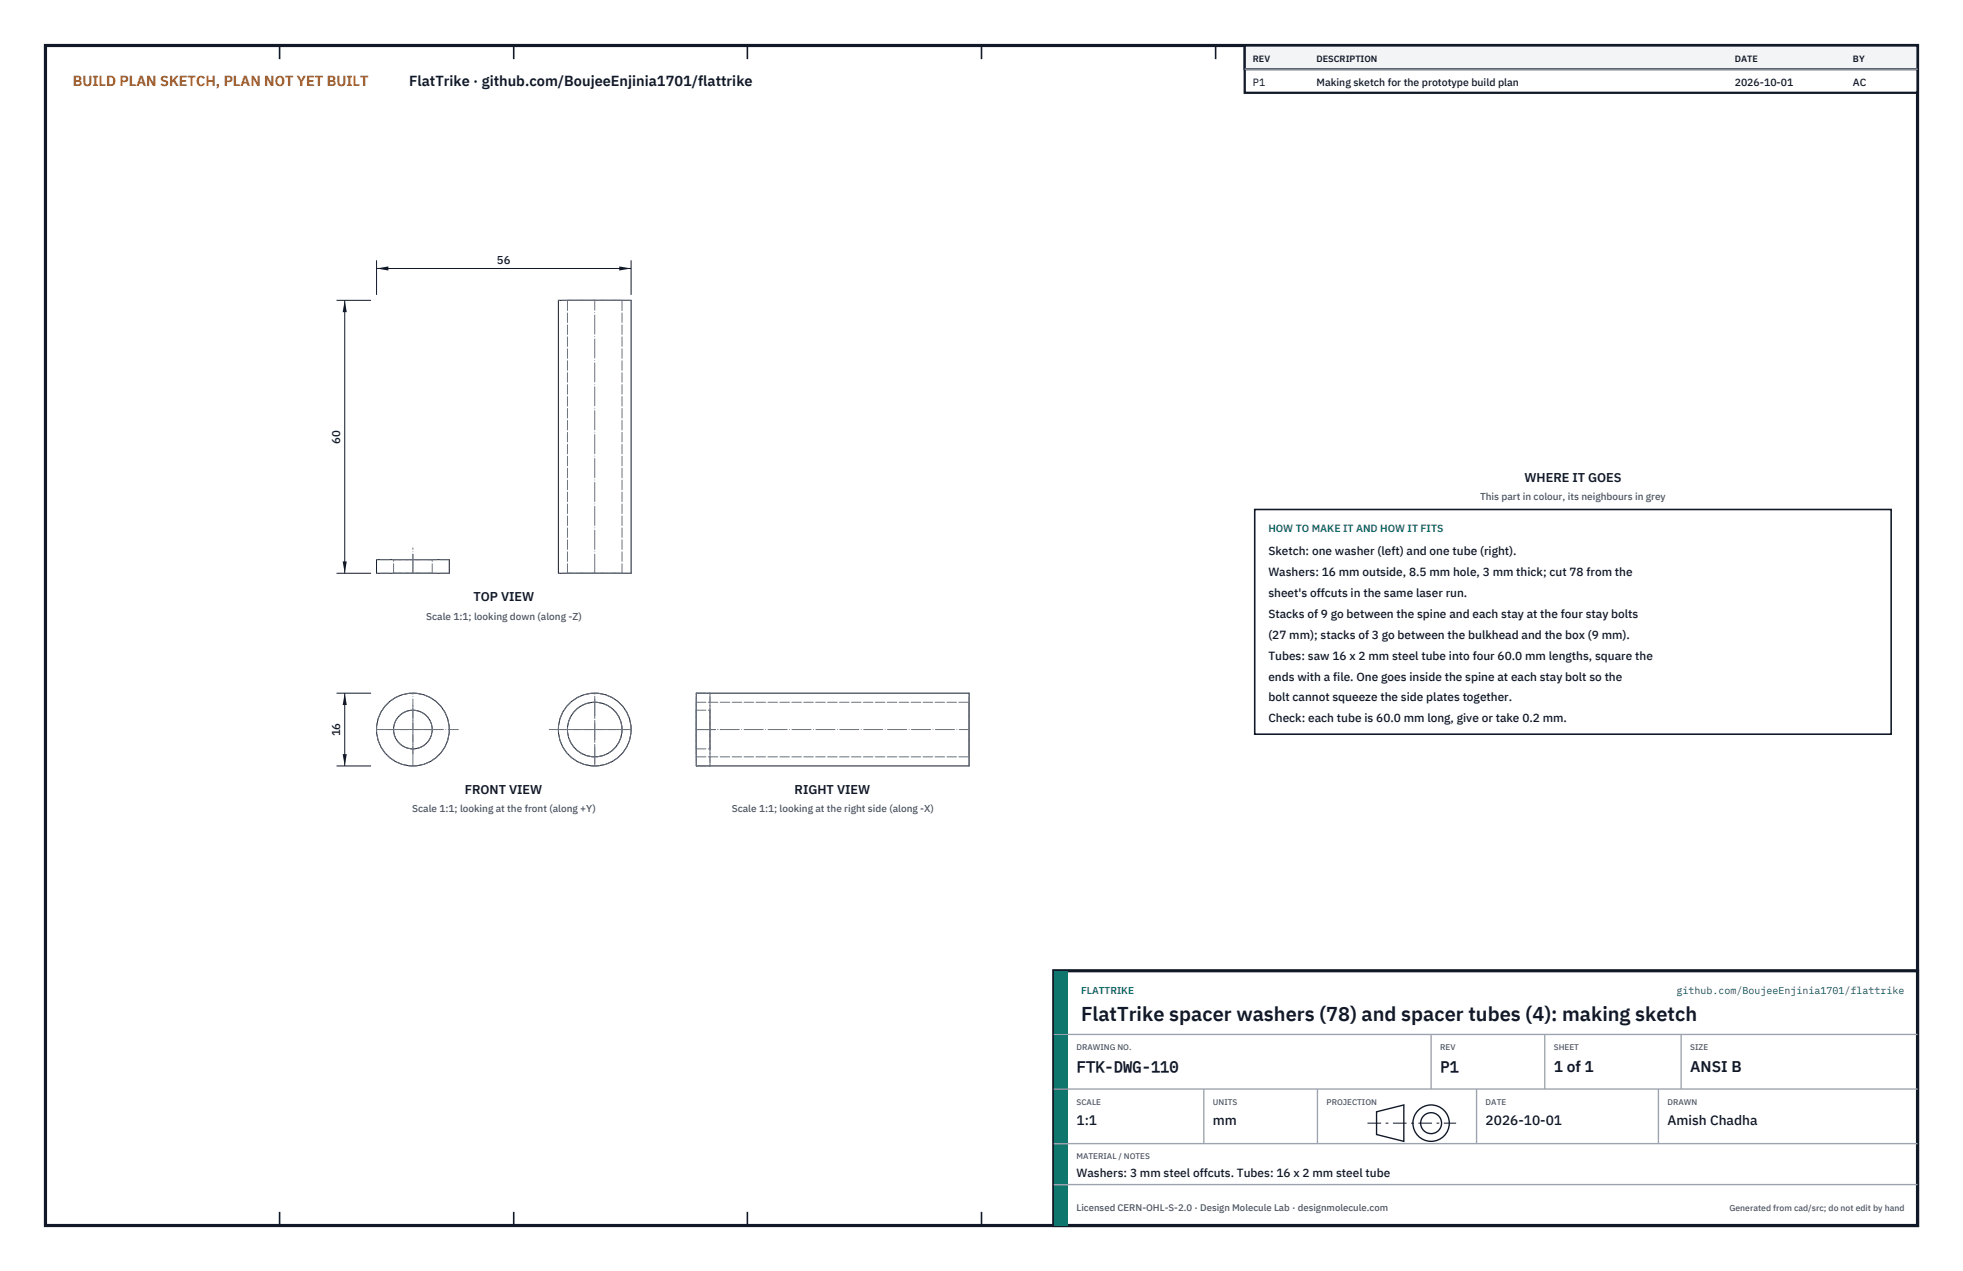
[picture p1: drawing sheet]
<svg xmlns="http://www.w3.org/2000/svg" width="432mm" height="279mm" viewBox="0 0 432 279" stroke-linecap="round" stroke-linejoin="round" font-family="sans-serif">
<defs><g id="words">
<text font-size="4.4" fill="#111827" x="237.8" y="224.4">FlatTrike spacer washers (78) and spacer tubes (4): making sketch</text>
<g font-size="3.4" fill="#111827">
<text x="236.8" y="235.6">FTK-DWG-110</text>
<text x="316.8" y="235.6">P1</text>
<text x="341.8" y="235.6">1 of 1</text>
<text x="371.8" y="235.6">ANSI B</text>
</g>
<text font-size="3.2" fill="#b45309" x="16" y="19">BUILD PLAN SKETCH, PLAN NOT YET BUILT</text>
<text font-size="3.2" fill="#111827" x="90" y="19">FlatTrike · github.com/BoujeeEnjinia1701/flattrike</text>
<g font-size="3" fill="#111827">
<text x="236.8" y="247.2">1:1</text>
<text x="266.8" y="247.2">mm</text>
<text x="326.8" y="247.2">2026-10-01</text>
<text x="366.8" y="247.2">Amish Chadha</text>
</g>
<g font-size="2.8" fill="#111827">
<text x="335.3" y="106">WHERE IT GOES</text>
<text x="104.1" y="132.2">TOP VIEW</text>
<text x="102.2" y="174.6">FRONT VIEW</text>
<text x="174.8" y="174.6">RIGHT VIEW</text>
</g>
<g font-size="2.6" fill="#111827">
<text x="279" y="122">Sketch: one washer (left) and one tube (right).</text>
<text x="279" y="126.6">Washers: 16 mm outside, 8.5 mm hole, 3 mm thick; cut 78 from the</text>
<text x="279" y="131.2">sheet's offcuts in the same laser run.</text>
<text x="279" y="135.8">Stacks of 9 go between the spine and each stay at the four stay bolts</text>
<text x="279" y="140.4">(27 mm); stacks of 3 go between the bulkhead and the box (9 mm).</text>
<text x="279" y="145">Tubes: saw 16 x 2 mm steel tube into four 60.0 mm lengths, square the</text>
<text x="279" y="149.6">ends with a file. One goes inside the spine at each stay bolt so the</text>
<text x="279" y="154.2">bolt cannot squeeze the side plates together.</text>
<text x="279" y="158.8">Check: each tube is 60.0 mm long, give or take 0.2 mm.</text>
<text x="236.8" y="258.8">Washers: 3 mm steel offcuts. Tubes: 16 x 2 mm steel tube</text>
</g>
<g font-size="2.5" fill="#111827">
<text x="109.3" y="58">56</text>
<text x="74.8" y="97.5" transform="rotate(-90 74.8 97.5)">60</text>
<text x="74.8" y="161.9" transform="rotate(-90 74.8 161.9)">16</text>
</g>
<g font-size="2.3" fill="#111827">
<text x="275.6" y="18.8">P1</text>
<text x="289.6" y="18.8">Making sketch for the prototype build plan</text>
<text x="381.6" y="18.8">2026-10-01</text>
<text x="407.6" y="18.8">AC</text>
</g>
<text font-size="2.3" fill="#0f766e" x="279" y="117">HOW TO MAKE IT AND HOW IT FITS</text>
<g font-size="2.2" fill="#4b5563">
<text x="325.6" y="110">This part in colour, its neighbours in grey</text>
<text x="93.7" y="136.2">Scale 1:1; looking down (along -Z)</text>
<text x="90.7" y="178.5">Scale 1:1; looking at the front (along +Y)</text>
<text x="161" y="178.5">Scale 1:1; looking at the right side (along -X)</text>
</g>
<g font-size="2.2" fill="#0f766e">
<text x="237.8" y="218.4">FLATTRIKE</text>
<text x="368.8" y="218.4">github.com/BoujeeEnjinia1701/flattrike</text>
</g>
<text font-size="2.1" fill="#4b5563" x="236.8" y="266.2">Licensed CERN-OHL-S-2.0 · Design Molecule Lab · designmolecule.com</text>
<g font-size="2" fill="#111827">
<text x="275.6" y="13.6">REV</text>
<text x="289.6" y="13.6">DESCRIPTION</text>
<text x="381.6" y="13.6">DATE</text>
<text x="407.6" y="13.6">BY</text>
</g>
<text font-size="1.9" fill="#4b5563" x="380.4" y="266.2">Generated from cad/src; do not edit by hand</text>
<g font-size="1.8" fill="#4b5563">
<text x="236.8" y="230.8">DRAWING NO.</text>
<text x="316.8" y="230.8">REV</text>
<text x="341.8" y="230.8">SHEET</text>
<text x="371.8" y="230.8">SIZE</text>
<text x="236.8" y="242.8">SCALE</text>
<text x="266.8" y="242.8">UNITS</text>
<text x="291.8" y="242.8">PROJECTION</text>
<text x="326.8" y="242.8">DATE</text>
<text x="366.8" y="242.8">DRAWN</text>
<text x="236.8" y="254.8">MATERIAL / NOTES</text>
</g>
</g></defs>
<path d="M10 10h411.8v259.4h-411.8z" fill="none" stroke="#111827" stroke-width=".7" stroke-linecap="butt"/>
<g fill="none" stroke="#111827" stroke-width=".35">
<path d="M61.5 10v3M113 10v3M164.4 10v3M215.9 10v3M267.4 10v3M318.9 10v3M370.3 10v3M61.5 266.4v3M113 266.4v3M164.4 266.4v3M215.9 266.4v3M267.4 266.4v3"/>
<path d="M318.9 266.4v3M370.3 266.4v3"/>
</g>
<g fill="none" stroke="#111727" stroke-width=".22">
<path d="M122.8 66h16v60h-16zM82.8 123h16v3h-16zM153.2 152.4h60v16h-60z"/>
<circle cx="90.8" cy="160.4" r="4.3"/>
<circle cx="90.8" cy="160.4" r="8"/>
<circle cx="130.8" cy="160.4" r="8"/>
<circle cx="130.8" cy="160.4" r="6"/>
</g>
<g fill="none" stroke="#6a7180" stroke-width=".22" stroke-dasharray="2.1 .5">
<path d="M124.8 66h6M130.8 66h6M136.8 66h-12M138.8 66h-16M86.6 123h4.2M86.6 126h4.2M86.6 126v-3M90.8 123h4.3M90.8 126h4.3M95.1 123h-8.5M95.1 126h-8.5M95.1 126v-3"/>
<path d="M98.8 123h-16M98.8 126h-16M124.8 126h6M124.8 126v-60M130.8 126h6M136.8 126h-12M136.8 126v-60M138.8 126h-16M153.2 152.4h3M153.2 152.4v16M153.2 156.1v8.5M153.2 156.1h3"/>
<path d="M153.2 154.4v12M153.2 154.4h60M156.2 152.4v16M156.2 156.1v8.5M213.2 154.4v12M153.2 168.4v-16M153.2 164.6v-8.5M153.2 166.4v-12M153.2 168.4h3M153.2 164.6h3M153.2 166.4h60M156.2 168.4v-16"/>
<path d="M156.2 164.6v-8.5M213.2 168.4v-16M213.2 166.4v-12"/>
<circle cx="90.8" cy="160.4" r="4.3"/>
<circle cx="90.8" cy="160.4" r="8"/>
<circle cx="130.8" cy="160.4" r="8"/>
<circle cx="130.8" cy="160.4" r="6"/>
</g>
<g fill="none" stroke="#6a7180" stroke-width=".22" stroke-dasharray="4.2 .5 0 .5">
<path d="M90.8 126v-4.4M90.8 126v-5.6M130.8 126v-60M82.8 160.4h18M85.5 160.4h10.6M90.8 168.4v-16M90.8 165.7v-10.6M120.8 160.4h18M123.3 160.4h15M130.8 168.4v-16M130.8 167.9v-15M153.2 160.4h4.4"/>
<path d="M153.2 160.4h5.6M153.2 160.4h60"/>
</g>
<path d="M82.8 57.2v7.6M82.8 59h56M138.8 57.2v7.6" fill="none" stroke="#111827" stroke-width=".22"/>
<path d="M82.8 59l2.6-.4v.9zM136.2 58.6v.9l2.6-.5z" fill="#111827"/>
<path d="M74 66h7.6M75.8 66v60M74 126h7.6" fill="none" stroke="#111827" stroke-width=".22"/>
<path d="M75.8 66l-.4 2.6h.9zM75.4 123.4h.9l-.5 2.6z" fill="#111827"/>
<path d="M74 152.4h7.6M75.8 152.4v16M74 168.4h7.6" fill="none" stroke="#111827" stroke-width=".22"/>
<path d="M75.8 152.4l-.4 2.6h.9zM75.4 165.8h.9l-.5 2.6z" fill="#111827"/>
<path d="M276 112h140v49.4h-140z" fill="#fff" stroke="#111827" stroke-width=".35"/>
<path d="M273.8 10h148v10.4h-148z" fill="#fff" stroke="#111827" stroke-width=".5"/>
<path d="M273.8 10h148v5.2h-148z" fill="#f3f4f6" stroke="#111827" stroke-width=".5"/>
<path d="M273.8 15.2h148" fill="none" stroke="#9ca3af" stroke-width=".3"/>
<path d="M231.8 213.4h190v56h-190z" fill="#fff" stroke="#111827" stroke-width=".7" stroke-linecap="butt"/>
<path d="M231.8 213.4h3v56h-3z" fill="#0f766e"/>
<path d="M231.8 227.4h190M231.8 239.4h190M264.8 239.4v12M289.8 239.4v12M314.8 227.4v12M324.8 239.4v12M339.8 227.4v12M364.8 239.4v12M369.8 227.4v12M231.8 251.4h190M231.8 260.4h190" fill="none" stroke="#9ca3af" stroke-width=".3"/>
<g fill="none" stroke="#111827" stroke-width=".3">
<path d="M302.8 244.4l6-1.5v8l-6-1.5z"/>
<circle cx="314.8" cy="246.9" r="4"/>
<circle cx="314.8" cy="246.9" r="2.3"/>
</g>
<path d="M300.8 246.9h19.5" fill="none" stroke="#111827" stroke-width=".22" stroke-dasharray="3 1 .6 1" stroke-linecap="butt"/>
<use href="#words"/>
</svg>
